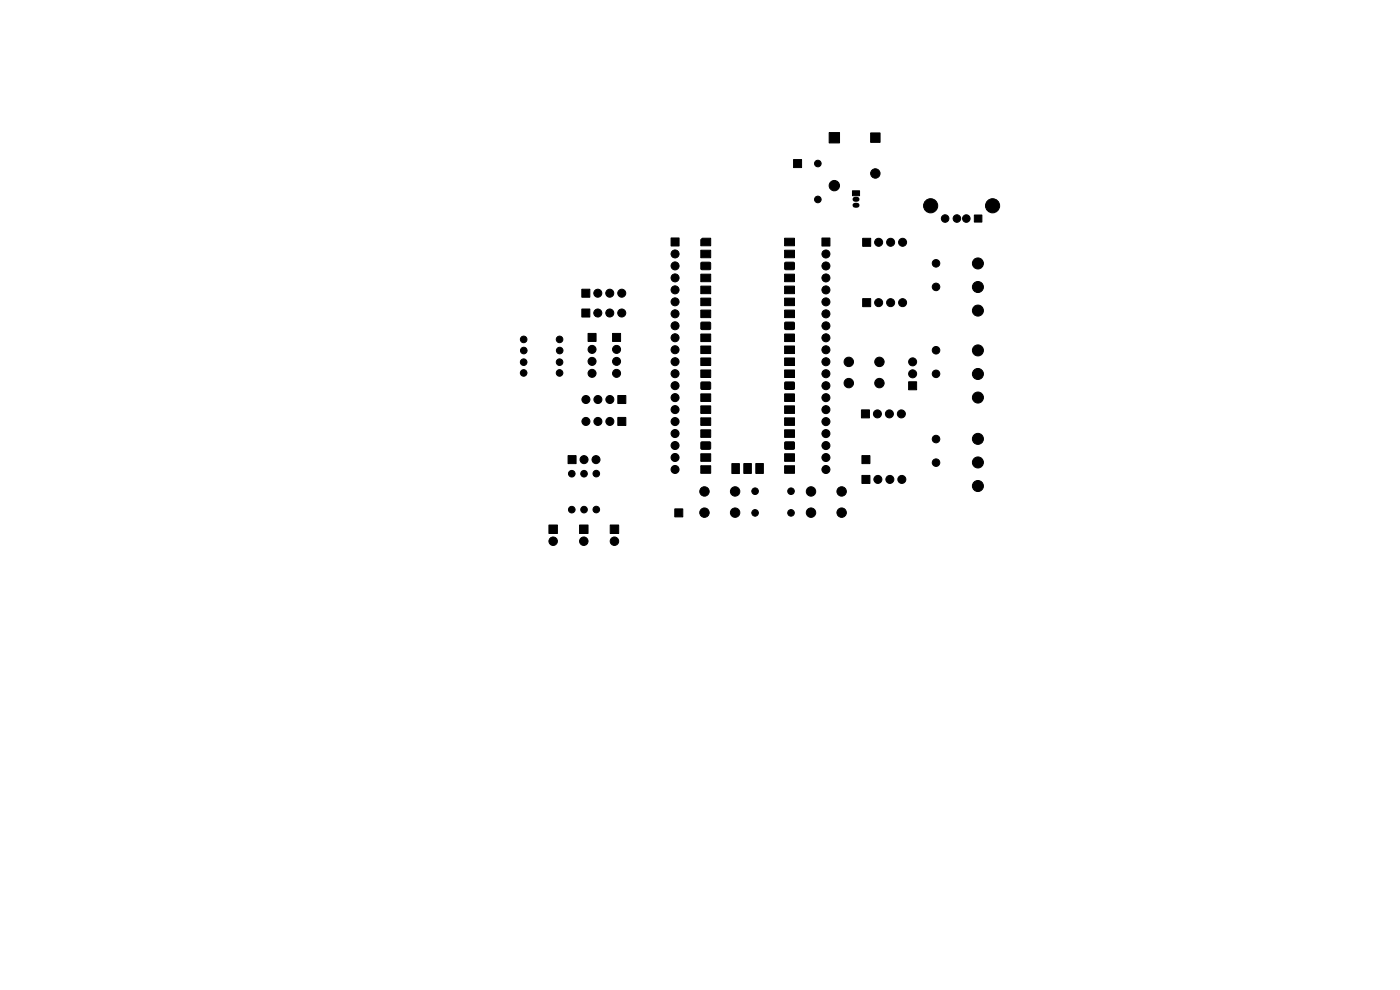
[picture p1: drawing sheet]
<svg xmlns="http://www.w3.org/2000/svg" width="297mm" height="210mm" viewBox="0 0 297 210" stroke-linecap="round" stroke-linejoin="round" font-family="sans-serif">
<g fill="#000" stroke="#000" stroke-width=".21">
<path d="M168.3 33.9h1.7v1.7h-1.7zM175.9 28.1h2.2v2.2h-2.2zM184.7 28.2h2v2h-2zM142.4 50.5h1.7v1.7h-1.7zM148.7 50.9l.3-.4h1.8v1.6h-2.1zM148.7 53.1h2.1v1.6h-2.1zM148.7 55.7h2v1.4h-2zM148.7 58.2h2.1v1.6h-2.1zM166.5 58.2h2.1v1.6h-2.1zM166.5 55.7h2v1.4h-2zM166.5 53.1h2.1v1.6h-2.1zM166.5 50.5h2.1v1.6h-2.1z"/>
<path d="M174.4 50.5h1.7v1.7h-1.7zM180.9 40.5h1.4v1h-1.4zM183 50.6h1.7v1.7h-1.7zM206.7 45.6h1.6v1.5h-1.6zM124.8 70.7h1.7v1.7h-1.7zM123.4 65.6h1.7v1.7h-1.7zM123.4 61.3h1.7v1.7h-1.7zM129.9 70.7h1.7v1.7h-1.7zM148.7 60.7h2.1v1.6h-2.1zM148.7 63.2h2.1v1.6h-2.1zM148.7 65.8h2.1v1.6h-2.1zM148.7 68.4h2v1.4h-2z"/>
<path d="M148.7 70.9h2.1v1.6h-2.1zM148.7 73.4h2.1v1.6h-2.1zM148.7 75.9h2.1v1.6h-2.1zM166.5 75.9h2.1v1.6h-2.1zM166.5 73.4h2.1v1.6h-2.1zM166.5 70.9h2.1v1.6h-2.1zM166.5 68.4h2v1.4h-2zM166.5 65.8h2.1v1.6h-2.1zM166.5 63.2h2.1v1.6h-2.1zM166.5 60.7h2.1v1.6h-2.1zM183 63.3h1.7v1.7h-1.7zM120.5 96.7h1.7v1.7h-1.7z"/>
<path d="M131.1 88.5h1.7v1.8h-1.7zM131.1 83.9h1.7v1.7h-1.7zM148.7 78.5h2.1v1.6h-2.1zM148.7 81.1h2v1.4h-2zM148.7 83.6h2.1v1.6h-2.1zM148.7 86.1h2.1v1.6h-2.1zM148.7 88.6h2.1v1.6h-2.1zM148.7 91.2h2.1v1.6h-2.1zM148.7 93.8h2v1.4h-2zM148.7 96.3h2.1v1.6h-2.1zM166.5 96.3h2.1v1.6h-2.1zM166.5 93.8h2v1.4h-2z"/>
<path d="M166.5 91.2h2.1v1.6h-2.1zM166.5 88.6h2.1v1.6h-2.1zM166.5 86.1h2.1v1.6h-2.1zM166.5 83.6h2.1v1.6h-2.1zM166.5 81.1h2v1.4h-2zM166.5 78.5h2.1v1.6h-2.1zM182.9 96.7h1.7v1.7h-1.7zM182.7 87h1.7v1.7h-1.7zM192.8 81h1.7v1.7h-1.7zM116.5 111.4h1.7v1.8h-1.7zM122.9 111.4h1.9v1.8h-1.9zM129.5 111.4h1.7v1.8h-1.7z"/>
<path d="M143.2 108h1.7v1.7h-1.7zM148.7 98.8h2.1v1.6h-2.1zM155.3 98.3h1.6v2.1h-1.6zM157.8 98.3h1.6v2.1h-1.6zM160.3 98.3h1.6v2.1h-1.6zM166.5 98.8h2.1v1.6h-2.1zM182.9 100.8h1.7v1.7h-1.7z"/>
<circle cx="173.5" cy="34.7" r=".7"/>
<circle cx="177" cy="39.4" r="1.1"/>
<circle cx="185.7" cy="36.8" r="1"/>
<circle cx="143.2" cy="56.4" r=".85"/>
<circle cx="143.2" cy="53.9" r=".85"/>
<circle cx="143.2" cy="58.9" r=".85"/>
<circle cx="173.5" cy="42.3" r=".7"/>
<circle cx="175.2" cy="59" r=".85"/>
<circle cx="175.2" cy="53.9" r=".85"/>
<circle cx="175.2" cy="56.4" r=".85"/>
<circle cx="186.4" cy="51.4" r=".85"/>
<circle cx="188.9" cy="51.4" r=".85"/>
<circle cx="191.5" cy="51.4" r=".85"/>
<circle cx="197.4" cy="43.6" r="1.5"/>
<circle cx="198.6" cy="55.9" r=".8"/>
<circle cx="200.5" cy="46.4" r=".8"/>
<circle cx="203" cy="46.4" r=".8"/>
<circle cx="205" cy="46.4" r=".8"/>
<circle cx="207.5" cy="55.9" r="1.17"/>
<circle cx="210.6" cy="43.6" r="1.5"/>
<circle cx="111.1" cy="72" r=".7"/>
<circle cx="111.1" cy="76.8" r=".7"/>
<circle cx="111.1" cy="79.1" r=".7"/>
<circle cx="111.1" cy="74.4" r=".7"/>
<circle cx="118.7" cy="79.1" r=".7"/>
<circle cx="118.7" cy="76.8" r=".7"/>
<circle cx="118.7" cy="72" r=".7"/>
<circle cx="118.7" cy="74.4" r=".7"/>
<circle cx="125.6" cy="76.7" r=".85"/>
<circle cx="125.6" cy="79.2" r=".85"/>
<circle cx="125.6" cy="74.1" r=".85"/>
<circle cx="126.8" cy="66.4" r=".85"/>
<circle cx="126.8" cy="62.2" r=".85"/>
<circle cx="129.4" cy="66.4" r=".85"/>
<circle cx="129.4" cy="62.2" r=".85"/>
<circle cx="130.8" cy="74.1" r=".85"/>
<circle cx="130.8" cy="76.7" r=".85"/>
<circle cx="130.8" cy="79.2" r=".85"/>
<circle cx="131.9" cy="66.4" r=".85"/>
<circle cx="131.9" cy="62.2" r=".85"/>
<circle cx="143.2" cy="61.5" r=".85"/>
<circle cx="143.2" cy="66.6" r=".85"/>
<circle cx="143.2" cy="69.1" r=".85"/>
<circle cx="143.2" cy="71.6" r=".85"/>
<circle cx="143.2" cy="74.2" r=".85"/>
<circle cx="143.2" cy="64" r=".85"/>
<circle cx="143.2" cy="76.7" r=".85"/>
<circle cx="143.2" cy="79.3" r=".85"/>
<circle cx="175.2" cy="74.2" r=".85"/>
<circle cx="175.2" cy="69.1" r=".85"/>
<circle cx="175.2" cy="76.7" r=".85"/>
<circle cx="175.2" cy="71.7" r=".85"/>
<circle cx="175.2" cy="79.3" r=".85"/>
<circle cx="175.2" cy="64" r=".85"/>
<circle cx="175.2" cy="61.5" r=".85"/>
<circle cx="175.2" cy="66.6" r=".85"/>
<circle cx="180.1" cy="76.8" r="1"/>
<circle cx="186.4" cy="64.2" r=".85"/>
<circle cx="186.6" cy="76.8" r="1"/>
<circle cx="188.9" cy="64.2" r=".85"/>
<circle cx="191.5" cy="64.2" r=".85"/>
<circle cx="193.6" cy="76.8" r=".85"/>
<circle cx="193.6" cy="79.3" r=".85"/>
<circle cx="198.6" cy="60.9" r=".8"/>
<circle cx="198.6" cy="74.3" r=".8"/>
<circle cx="198.6" cy="79.3" r=".8"/>
<circle cx="207.5" cy="65.9" r="1.17"/>
<circle cx="207.5" cy="60.9" r="1.17"/>
<circle cx="207.5" cy="79.3" r="1.17"/>
<circle cx="207.5" cy="74.3" r="1.17"/>
<circle cx="123.9" cy="97.5" r=".85"/>
<circle cx="124.3" cy="84.7" r=".85"/>
<circle cx="124.3" cy="89.4" r=".85"/>
<circle cx="126.4" cy="97.5" r=".85"/>
<circle cx="126.8" cy="84.7" r=".85"/>
<circle cx="126.8" cy="89.4" r=".85"/>
<circle cx="129.4" cy="84.7" r=".85"/>
<circle cx="129.4" cy="89.4" r=".85"/>
<circle cx="143.2" cy="94.5" r=".85"/>
<circle cx="143.2" cy="97" r=".85"/>
<circle cx="143.2" cy="84.3" r=".85"/>
<circle cx="143.2" cy="89.4" r=".85"/>
<circle cx="143.2" cy="81.8" r=".85"/>
<circle cx="143.2" cy="86.9" r=".85"/>
<circle cx="143.2" cy="99.6" r=".85"/>
<circle cx="143.2" cy="92" r=".85"/>
<circle cx="175.2" cy="84.4" r=".85"/>
<circle cx="175.2" cy="86.9" r=".85"/>
<circle cx="175.2" cy="99.6" r=".85"/>
<circle cx="175.2" cy="89.4" r=".85"/>
<circle cx="175.2" cy="97.1" r=".85"/>
<circle cx="175.2" cy="92" r=".85"/>
<circle cx="175.2" cy="94.5" r=".85"/>
<circle cx="175.2" cy="81.8" r=".85"/>
<circle cx="180.1" cy="81.3" r="1"/>
<circle cx="186.1" cy="87.8" r=".85"/>
<circle cx="186.6" cy="81.3" r="1"/>
<circle cx="188.7" cy="87.8" r=".85"/>
<circle cx="191.2" cy="87.8" r=".85"/>
<circle cx="198.6" cy="93.1" r=".8"/>
<circle cx="198.6" cy="98.1" r=".8"/>
<circle cx="207.5" cy="98.1" r="1.17"/>
<circle cx="207.5" cy="93.1" r="1.17"/>
<circle cx="207.5" cy="84.3" r="1.17"/>
<circle cx="117.3" cy="114.8" r=".9"/>
<circle cx="121.3" cy="100.5" r=".7"/>
<circle cx="121.3" cy="108.1" r=".7"/>
<circle cx="123.8" cy="114.8" r=".9"/>
<circle cx="123.9" cy="108.1" r=".7"/>
<circle cx="123.9" cy="100.5" r=".7"/>
<circle cx="126.5" cy="100.5" r=".7"/>
<circle cx="126.5" cy="108.1" r=".7"/>
<circle cx="130.3" cy="114.8" r=".9"/>
<circle cx="149.4" cy="104.2" r="1"/>
<circle cx="149.4" cy="108.7" r="1"/>
<circle cx="155.9" cy="104.2" r="1"/>
<circle cx="155.9" cy="108.7" r="1"/>
<circle cx="160.2" cy="108.8" r=".7"/>
<circle cx="160.2" cy="104.2" r=".7"/>
<circle cx="167.8" cy="108.8" r=".7"/>
<circle cx="167.8" cy="104.2" r=".7"/>
<circle cx="172" cy="104.2" r="1"/>
<circle cx="172" cy="108.7" r="1"/>
<circle cx="178.5" cy="104.2" r="1"/>
<circle cx="178.5" cy="108.7" r="1"/>
<circle cx="186.2" cy="101.7" r=".85"/>
<circle cx="188.8" cy="101.7" r=".85"/>
<circle cx="191.3" cy="101.7" r=".85"/>
<circle cx="207.5" cy="103.1" r="1.17"/>
</g>
<path d="M181.4 42.3h.4M181.4 43.5h.4" fill="none" stroke="#000" stroke-width="1.1"/>
</svg>
